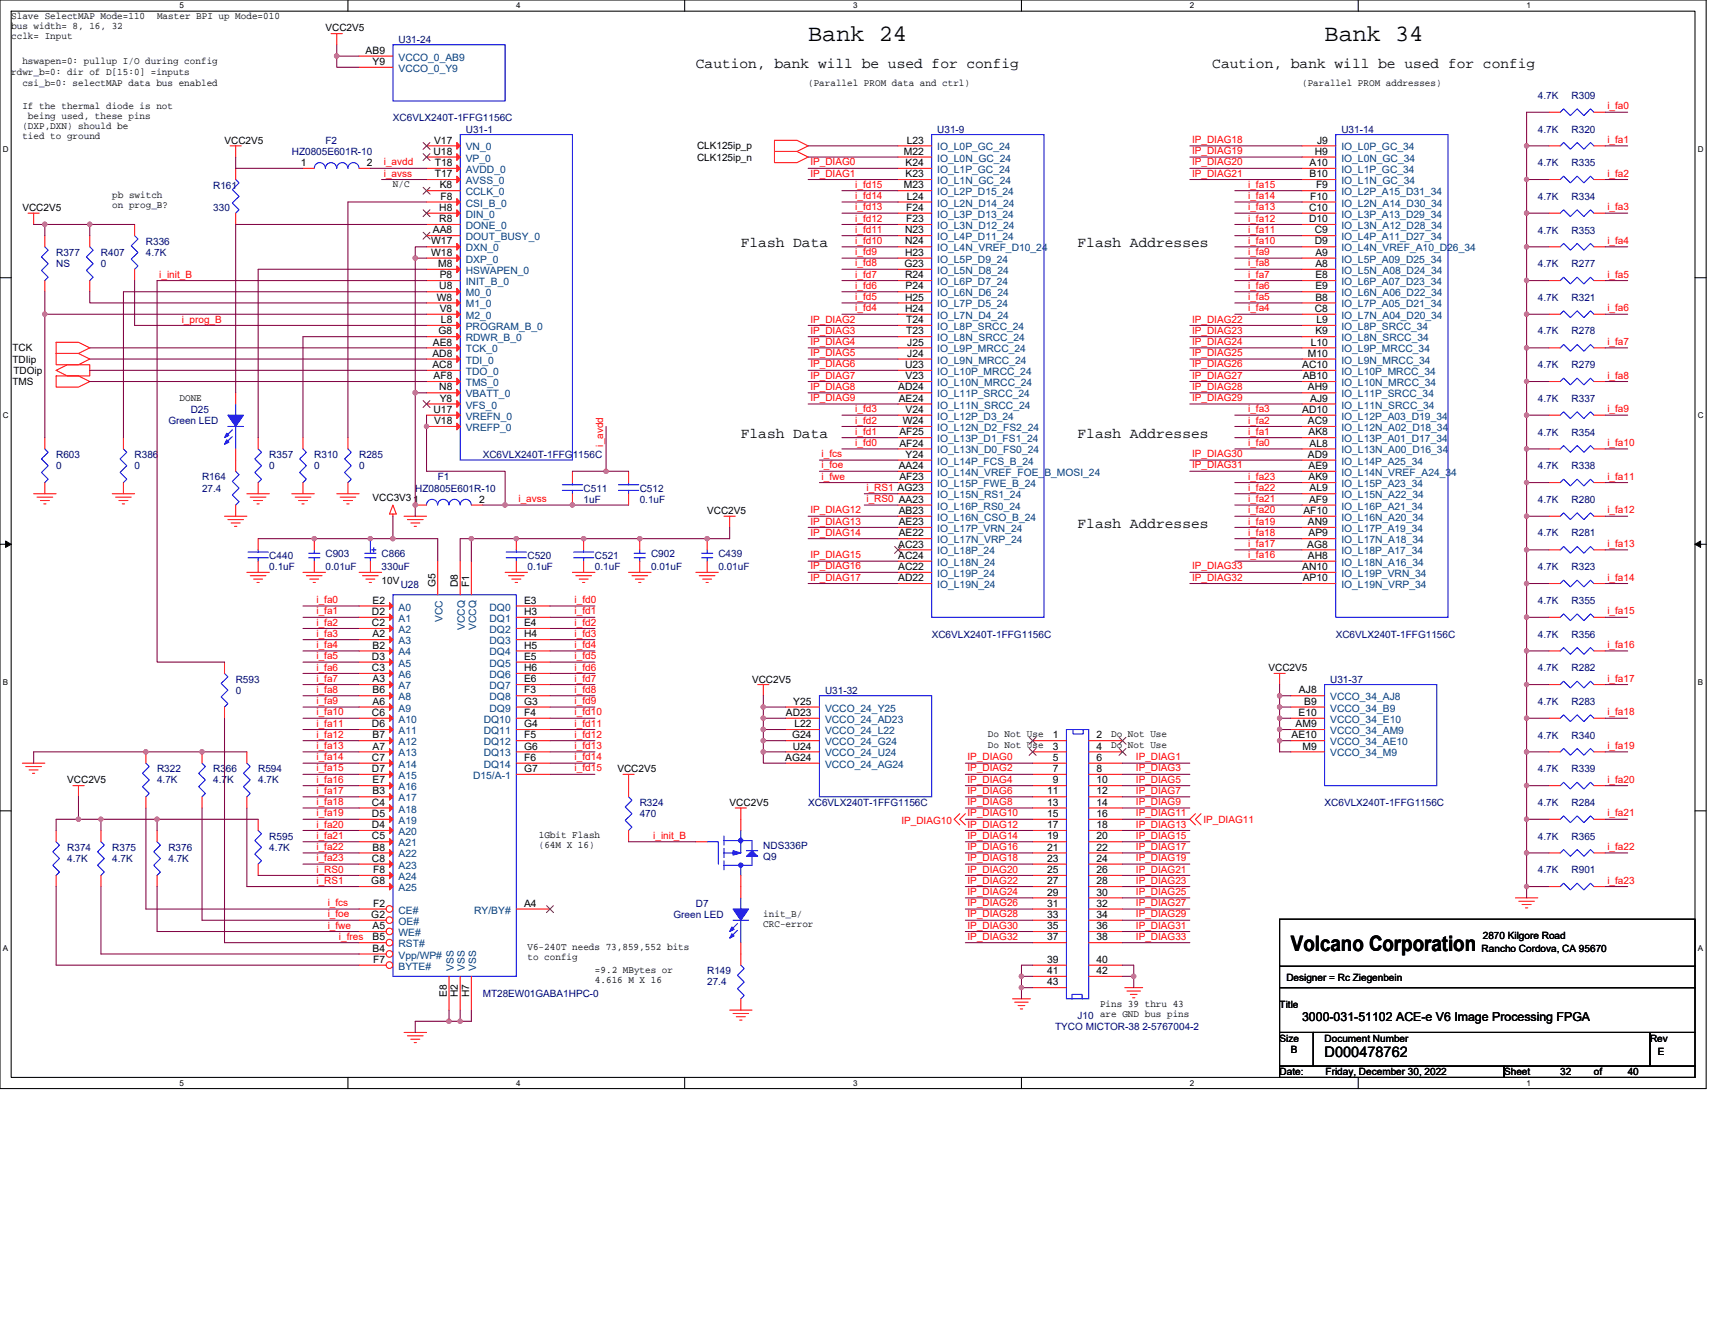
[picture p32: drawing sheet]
<svg xmlns="http://www.w3.org/2000/svg" width="279mm" height="216mm" viewBox="0 0 279 216" stroke-linecap="round" stroke-linejoin="round" font-family="sans-serif">
<defs><g id="words">
<g font-size="3.8">
<text x="131.7" y="6.7">Bank 24</text>
<text x="215.8" y="6.7">Bank 34</text>
</g>
<text font-size="3.5" x="210.3" y="155">Volcano Corporation</text>
<g font-size="2.4">
<text x="113.4" y="11">Caution, bank will be used for config</text>
<text x="197.5" y="11">Caution, bank will be used for config</text>
<text x="120.7" y="40.3">Flash Data</text>
<text x="175.6" y="40.3">Flash Addresses</text>
<text x="120.7" y="71.4">Flash Data</text>
<text x="175.6" y="71.4">Flash Addresses</text>
<text x="175.6" y="86">Flash Addresses</text>
<text x="215.8" y="172.2">D000478762</text>
</g>
<text font-size="2" x="212.1" y="166.4">3000-031-51102 ACE-e V6 Image Processing FPGA</text>
<g font-size="1.7">
<text x="59.6" y="8.8">AB9</text>
<text x="60.7" y="10.6">Y9</text>
<text x="70.7" y="23.4">V17</text>
<text x="147.7" y="23.4">L23</text>
<text x="214.6" y="23.4">J9</text>
<text x="49" y="27.1">1</text>
<text x="59.8" y="27.1">2</text>
<text x="70.6" y="25.2">U18</text>
<text x="70.8" y="27.1">T18</text>
<text x="70.8" y="28.9">T17</text>
<text x="147.3" y="25.2">M22</text>
<text x="147.5" y="27.1">K24</text>
<text x="147.5" y="28.9">K23</text>
<text x="213.4" y="27.1">A10</text>
<text x="213.4" y="28.9">B10</text>
<text x="214.2" y="25.2">H9</text>
<text x="71.6" y="34.4">H8</text>
<text x="71.6" y="30.7">K8</text>
<text x="71.8" y="32.5">F8</text>
<text x="147.3" y="30.7">M23</text>
<text x="147.6" y="34.4">F24</text>
<text x="147.7" y="32.5">L24</text>
<text x="213.3" y="34.4">C10</text>
<text x="213.5" y="32.5">F10</text>
<text x="214.4" y="30.7">F9</text>
<text x="70.3" y="39.8">W17</text>
<text x="70.3" y="41.7">W18</text>
<text x="70.5" y="38">AA8</text>
<text x="71.6" y="36.2">R8</text>
<text x="147.4" y="38">N23</text>
<text x="147.4" y="39.8">N24</text>
<text x="147.4" y="41.7">H23</text>
<text x="147.6" y="36.2">F23</text>
<text x="213.3" y="36.2">D10</text>
<text x="214.2" y="38">C9</text>
<text x="214.2" y="39.8">D9</text>
<text x="214.3" y="41.7">A9</text>
<text x="71.4" y="43.5">M8</text>
<text x="71.6" y="47.2">U8</text>
<text x="71.6" y="45.3">P8</text>
<text x="147.3" y="43.5">G23</text>
<text x="147.4" y="45.3">R24</text>
<text x="147.5" y="47.2">P24</text>
<text x="214.3" y="43.5">A8</text>
<text x="214.3" y="45.3">E8</text>
<text x="214.3" y="47.2">E9</text>
<text x="71.2" y="49">W8</text>
<text x="71.6" y="50.8">V8</text>
<text x="71.8" y="52.6">L8</text>
<text x="147.4" y="49">H25</text>
<text x="147.4" y="50.8">H24</text>
<text x="147.6" y="52.6">T24</text>
<text x="214.2" y="50.8">C8</text>
<text x="214.3" y="49">B8</text>
<text x="214.5" y="52.6">L9</text>
<text x="70.4" y="58.1">AD8</text>
<text x="70.4" y="60">AC8</text>
<text x="70.5" y="56.3">AE8</text>
<text x="71.5" y="54.5">G8</text>
<text x="147.4" y="60">U23</text>
<text x="147.6" y="54.5">T23</text>
<text x="147.8" y="56.3">J25</text>
<text x="147.8" y="58.1">J24</text>
<text x="212.2" y="60">AC10</text>
<text x="213.1" y="58.1">M10</text>
<text x="213.6" y="56.3">L10</text>
<text x="214.3" y="54.5">K9</text>
<text x="70.6" y="61.8">AF8</text>
<text x="71.6" y="63.6">N8</text>
<text x="71.6" y="65.4">Y8</text>
<text x="146.3" y="63.6">AD24</text>
<text x="146.4" y="65.4">AE24</text>
<text x="147.5" y="61.8">V23</text>
<text x="212.2" y="61.8">AB10</text>
<text x="213.1" y="63.6">AH9</text>
<text x="213.4" y="65.4">AJ9</text>
<text x="70.6" y="67.3">U17</text>
<text x="70.7" y="69.1">V18</text>
<text x="146.5" y="70.9">AF25</text>
<text x="147.1" y="69.1">W24</text>
<text x="147.5" y="67.3">V24</text>
<text x="212.2" y="67.3">AD10</text>
<text x="213.1" y="69.1">AC9</text>
<text x="213.2" y="70.9">AK8</text>
<text x="146.4" y="76.4">AA24</text>
<text x="146.5" y="72.8">AF24</text>
<text x="147.5" y="74.6">Y24</text>
<text x="213.1" y="74.6">AD9</text>
<text x="213.2" y="76.4">AE9</text>
<text x="213.4" y="72.8">AL8</text>
<text x="78.1" y="81.9">2</text>
<text x="146.4" y="83.7">AB23</text>
<text x="146.5" y="78.3">AF23</text>
<text x="212.3" y="83.7">AF10</text>
<text x="213.2" y="78.3">AK9</text>
<text x="213.3" y="81.9">AF9</text>
<text x="213.4" y="80.1">AL9</text>
<text x="146.3" y="89.2">AC23</text>
<text x="146.4" y="85.6">AE23</text>
<text x="146.4" y="87.4">AE22</text>
<text x="213" y="89.2">AG8</text>
<text x="213.1" y="85.6">AN9</text>
<text x="213.2" y="87.4">AP9</text>
<text x="70.9" y="95.7" transform="rotate(-90 70.9 95.7)">G5</text>
<text x="74.6" y="95.7" transform="rotate(-90 74.6 95.7)">D8</text>
<text x="76.4" y="95.7" transform="rotate(-90 76.4 95.7)">F1</text>
<text x="146.3" y="91.1">AC24</text>
<text x="146.3" y="92.9">AC22</text>
<text x="146.3" y="94.7">AD22</text>
<text x="212.2" y="92.9">AN10</text>
<text x="212.2" y="94.7">AP10</text>
<text x="213.1" y="91.1">AH8</text>
<text x="60.6" y="100.2">D2</text>
<text x="60.7" y="98.4">E2</text>
<text x="85.4" y="100.2">H3</text>
<text x="85.4" y="98.4">E3</text>
<text x="60.6" y="102">C2</text>
<text x="60.6" y="107.5">D3</text>
<text x="60.7" y="103.8">A2</text>
<text x="60.7" y="105.7">B2</text>
<text x="85.4" y="102">E4</text>
<text x="85.4" y="103.8">H4</text>
<text x="85.4" y="105.7">H5</text>
<text x="85.4" y="107.5">E5</text>
<text x="60.6" y="109.3">C3</text>
<text x="60.7" y="111.2">A3</text>
<text x="60.7" y="113">B6</text>
<text x="85.4" y="109.3">H6</text>
<text x="85.4" y="111.2">E6</text>
<text x="85.4" y="113">F3</text>
<text x="211.6" y="113">AJ8</text>
<text x="60.6" y="116.6">C6</text>
<text x="60.6" y="118.5">D6</text>
<text x="60.7" y="114.8">A6</text>
<text x="85.4" y="116.6">F4</text>
<text x="85.4" y="118.5">G4</text>
<text x="85.4" y="114.8">G3</text>
<text x="128" y="116.6">AD23</text>
<text x="129.2" y="114.8">Y25</text>
<text x="129.4" y="118.5">L22</text>
<text x="211.1" y="118.5">AM9</text>
<text x="211.5" y="116.6">E10</text>
<text x="212.5" y="114.8">B9</text>
<text x="60.6" y="124">C7</text>
<text x="60.6" y="125.8">D7</text>
<text x="60.7" y="120.3">B7</text>
<text x="60.7" y="122.1">A7</text>
<text x="85.4" y="120.3">F5</text>
<text x="85.4" y="122.1">G6</text>
<text x="85.4" y="124">F6</text>
<text x="85.4" y="125.8">G7</text>
<text x="127.9" y="124">AG24</text>
<text x="129.1" y="120.3">G24</text>
<text x="129.2" y="122.1">U24</text>
<text x="171.5" y="120.3">1</text>
<text x="171.5" y="122.1">3</text>
<text x="171.5" y="124">5</text>
<text x="171.5" y="125.8">7</text>
<text x="178.6" y="120.3">2</text>
<text x="178.6" y="122.1">4</text>
<text x="178.6" y="124">6</text>
<text x="178.6" y="125.8">8</text>
<text x="210.4" y="120.3">AE10</text>
<text x="212.2" y="122.1">M9</text>
<text x="60.6" y="131.3">C4</text>
<text x="60.7" y="127.6">E7</text>
<text x="60.7" y="129.5">B3</text>
<text x="170.6" y="129.5">11</text>
<text x="170.6" y="131.3">13</text>
<text x="171.5" y="127.6">9</text>
<text x="178.6" y="127.6">10</text>
<text x="178.6" y="129.5">12</text>
<text x="178.6" y="131.3">14</text>
<text x="60.6" y="133.1">D5</text>
<text x="60.6" y="134.9">D4</text>
<text x="60.6" y="136.8">C5</text>
<text x="170.6" y="133.1">15</text>
<text x="170.6" y="134.9">17</text>
<text x="170.6" y="136.8">19</text>
<text x="178.6" y="133.1">16</text>
<text x="178.6" y="134.9">18</text>
<text x="178.6" y="136.8">20</text>
<text x="60.6" y="140.4">C8</text>
<text x="60.7" y="138.6">B8</text>
<text x="60.8" y="142.3">F8</text>
<text x="170.6" y="138.6">21</text>
<text x="170.6" y="140.4">23</text>
<text x="170.6" y="142.3">25</text>
<text x="178.6" y="138.6">22</text>
<text x="178.6" y="140.4">24</text>
<text x="178.6" y="142.3">26</text>
<text x="60.5" y="144.1">G8</text>
<text x="60.5" y="149.6">G2</text>
<text x="60.8" y="147.7">F2</text>
<text x="85.4" y="147.7">A4</text>
<text x="170.6" y="144.1">27</text>
<text x="170.6" y="145.9">29</text>
<text x="170.6" y="147.7">31</text>
<text x="170.6" y="149.6">33</text>
<text x="178.6" y="144.1">28</text>
<text x="178.6" y="145.9">30</text>
<text x="178.6" y="147.7">32</text>
<text x="178.6" y="149.6">34</text>
<text x="60.7" y="151.4">A5</text>
<text x="60.7" y="153.2">B5</text>
<text x="60.7" y="155.1">B4</text>
<text x="170.6" y="151.4">35</text>
<text x="170.6" y="153.2">37</text>
<text x="178.6" y="151.4">36</text>
<text x="178.6" y="153.2">38</text>
<text x="60.8" y="156.9">F7</text>
<text x="170.6" y="156.9">39</text>
<text x="170.6" y="158.7">41</text>
<text x="170.6" y="160.5">43</text>
<text x="178.6" y="156.9">40</text>
<text x="178.6" y="158.7">42</text>
<text x="72.8" y="162.4" transform="rotate(-90 72.8 162.4)">E8</text>
<text x="74.6" y="162.5" transform="rotate(-90 74.6 162.5)">H2</text>
<text x="76.4" y="162.5" transform="rotate(-90 76.4 162.5)">H7</text>
</g>
<g font-size="1.7" fill="#004080">
<text x="64.9" y="9.9">VCCO_0_AB9</text>
<text x="64.9" y="11.7">VCCO_0_Y9</text>
<text x="75.9" y="24.5">VN_0</text>
<text x="75.9" y="26.3">VP_0</text>
<text x="75.9" y="28.2">AVDD_0</text>
<text x="75.9" y="30">AVSS_0</text>
<text x="152.7" y="24.5">IO_L0P_GC_24</text>
<text x="152.7" y="26.3">IO_L0N_GC_24</text>
<text x="152.7" y="28.2">IO_L1P_GC_24</text>
<text x="152.7" y="30">IO_L1N_GC_24</text>
<text x="218.5" y="24.5">IO_L0P_GC_34</text>
<text x="218.5" y="26.3">IO_L0N_GC_34</text>
<text x="218.5" y="28.2">IO_L1P_GC_34</text>
<text x="218.5" y="30">IO_L1N_GC_34</text>
<text x="75.9" y="31.8">CCLK_0</text>
<text x="75.9" y="33.7">CSI_B_0</text>
<text x="75.9" y="35.5">DIN_0</text>
<text x="152.7" y="31.8">IO_L2P_D15_24</text>
<text x="152.7" y="33.7">IO_L2N_D14_24</text>
<text x="152.7" y="35.5">IO_L3P_D13_24</text>
<text x="218.5" y="31.8">IO_L2P_A15_D31_34</text>
<text x="218.5" y="33.7">IO_L2N_A14_D30_34</text>
<text x="218.5" y="35.5">IO_L3P_A13_D29_34</text>
<text x="75.9" y="37.3">DONE_0</text>
<text x="75.9" y="39.1">DOUT_BUSY_0</text>
<text x="75.9" y="41">DXN_0</text>
<text x="152.7" y="37.3">IO_L3N_D12_24</text>
<text x="152.7" y="39.1">IO_L4P_D11_24</text>
<text x="152.7" y="41">IO_L4N_VREF_D10_24</text>
<text x="218.5" y="37.3">IO_L3N_A12_D28_34</text>
<text x="218.5" y="39.1">IO_L4P_A11_D27_34</text>
<text x="218.5" y="41">IO_L4N_VREF_A10_D26_34</text>
<text x="75.9" y="42.8">DXP_0</text>
<text x="75.9" y="44.6">HSWAPEN_0</text>
<text x="75.9" y="46.5">INIT_B_0</text>
<text x="152.7" y="42.8">IO_L5P_D9_24</text>
<text x="152.7" y="44.6">IO_L5N_D8_24</text>
<text x="152.7" y="46.5">IO_L6P_D7_24</text>
<text x="218.5" y="42.8">IO_L5P_A09_D25_34</text>
<text x="218.5" y="44.6">IO_L5N_A08_D24_34</text>
<text x="218.5" y="46.5">IO_L6P_A07_D23_34</text>
<text x="75.9" y="48.3">M0_0</text>
<text x="75.9" y="50.1">M1_0</text>
<text x="75.9" y="51.9">M2_0</text>
<text x="75.9" y="53.8">PROGRAM_B_0</text>
<text x="152.7" y="48.3">IO_L6N_D6_24</text>
<text x="152.7" y="50.1">IO_L7P_D5_24</text>
<text x="152.7" y="51.9">IO_L7N_D4_24</text>
<text x="152.7" y="53.8">IO_L8P_SRCC_24</text>
<text x="218.5" y="48.3">IO_L6N_A06_D22_34</text>
<text x="218.5" y="50.1">IO_L7P_A05_D21_34</text>
<text x="218.5" y="51.9">IO_L7N_A04_D20_34</text>
<text x="218.5" y="53.8">IO_L8P_SRCC_34</text>
<text x="75.9" y="55.6">RDWR_B_0</text>
<text x="75.9" y="57.4">TCK_0</text>
<text x="75.9" y="59.2">TDI_0</text>
<text x="152.7" y="55.6">IO_L8N_SRCC_24</text>
<text x="152.7" y="57.4">IO_L9P_MRCC_24</text>
<text x="152.7" y="59.2">IO_L9N_MRCC_24</text>
<text x="218.5" y="55.6">IO_L8N_SRCC_34</text>
<text x="218.5" y="57.4">IO_L9P_MRCC_34</text>
<text x="218.5" y="59.2">IO_L9N_MRCC_34</text>
<text x="75.9" y="61.1">TDO_0</text>
<text x="75.9" y="62.9">TMS_0</text>
<text x="75.9" y="64.7">VBATT_0</text>
<text x="152.7" y="61.1">IO_L10P_MRCC_24</text>
<text x="152.7" y="62.9">IO_L10N_MRCC_24</text>
<text x="152.7" y="64.7">IO_L11P_SRCC_24</text>
<text x="218.5" y="61.1">IO_L10P_MRCC_34</text>
<text x="218.5" y="62.9">IO_L10N_MRCC_34</text>
<text x="218.5" y="64.7">IO_L11P_SRCC_34</text>
<text x="75.9" y="66.6">VFS_0</text>
<text x="75.9" y="68.4">VREFN_0</text>
<text x="75.9" y="70.2">VREFP_0</text>
<text x="152.7" y="66.6">IO_L11N_SRCC_24</text>
<text x="152.7" y="68.4">IO_L12P_D3_24</text>
<text x="152.7" y="70.2">IO_L12N_D2_FS2_24</text>
<text x="218.5" y="66.6">IO_L11N_SRCC_34</text>
<text x="218.5" y="68.4">IO_L12P_A03_D19_34</text>
<text x="218.5" y="70.2">IO_L12N_A02_D18_34</text>
<text x="152.7" y="72.1">IO_L13P_D1_FS1_24</text>
<text x="152.7" y="73.9">IO_L13N_D0_FS0_24</text>
<text x="152.7" y="75.7">IO_L14P_FCS_B_24</text>
<text x="152.7" y="77.5">IO_L14N_VREF_FOE_B_MOSI_24</text>
<text x="218.5" y="72.1">IO_L13P_A01_D17_34</text>
<text x="218.5" y="73.9">IO_L13N_A00_D16_34</text>
<text x="218.5" y="75.7">IO_L14P_A25_34</text>
<text x="218.5" y="77.5">IO_L14N_VREF_A24_34</text>
<text x="152.7" y="79.4">IO_L15P_FWE_B_24</text>
<text x="152.7" y="81.2">IO_L15N_RS1_24</text>
<text x="152.7" y="83">IO_L16P_RS0_24</text>
<text x="218.5" y="79.4">IO_L15P_A23_34</text>
<text x="218.5" y="81.2">IO_L15N_A22_34</text>
<text x="218.5" y="83">IO_L16P_A21_34</text>
<text x="152.7" y="84.9">IO_L16N_CSO_B_24</text>
<text x="152.7" y="86.7">IO_L17P_VRN_24</text>
<text x="152.7" y="88.5">IO_L17N_VRP_24</text>
<text x="218.5" y="84.9">IO_L16N_A20_34</text>
<text x="218.5" y="86.7">IO_L17P_A19_34</text>
<text x="218.5" y="88.5">IO_L17N_A18_34</text>
<text x="152.7" y="90.3">IO_L18P_24</text>
<text x="152.7" y="92.2">IO_L18N_24</text>
<text x="152.7" y="94">IO_L19P_24</text>
<text x="152.7" y="95.8">IO_L19N_24</text>
<text x="218.5" y="90.3">IO_L18P_A17_34</text>
<text x="218.5" y="92.2">IO_L18N_A16_34</text>
<text x="218.5" y="94">IO_L19P_VRN_34</text>
<text x="218.5" y="95.8">IO_L19N_VRP_34</text>
<text x="64.9" y="101.3">A1</text>
<text x="64.9" y="99.5">A0</text>
<text x="72.1" y="101.4" transform="rotate(-90 72.1 101.4)">VCC</text>
<text x="79.8" y="101.3">DQ1</text>
<text x="79.8" y="99.5">DQ0</text>
<text x="64.9" y="103.1">A2</text>
<text x="64.9" y="105">A3</text>
<text x="64.9" y="106.8">A4</text>
<text x="75.7" y="102.7" transform="rotate(-90 75.7 102.7)">VCCQ</text>
<text x="77.6" y="102.7" transform="rotate(-90 77.6 102.7)">VCCQ</text>
<text x="79.8" y="103.1">DQ2</text>
<text x="79.8" y="105">DQ3</text>
<text x="79.8" y="106.8">DQ4</text>
<text x="64.9" y="108.6">A5</text>
<text x="64.9" y="110.5">A6</text>
<text x="64.9" y="112.3">A7</text>
<text x="79.8" y="110.5">DQ6</text>
<text x="79.8" y="112.3">DQ7</text>
<text x="79.8" y="108.6">DQ5</text>
<text x="64.9" y="114.1">A8</text>
<text x="64.9" y="116">A9</text>
<text x="64.9" y="117.8">A10</text>
<text x="64.9" y="119.6">A11</text>
<text x="78.8" y="117.8">DQ10</text>
<text x="78.8" y="119.6">DQ11</text>
<text x="79.8" y="114.1">DQ8</text>
<text x="79.8" y="116">DQ9</text>
<text x="134.4" y="116">VCCO_24_Y25</text>
<text x="134.4" y="117.8">VCCO_24_AD23</text>
<text x="134.4" y="119.6">VCCO_24_L22</text>
<text x="216.7" y="114.1">VCCO_34_AJ8</text>
<text x="216.7" y="116">VCCO_34_B9</text>
<text x="216.7" y="117.8">VCCO_34_E10</text>
<text x="216.7" y="119.6">VCCO_34_AM9</text>
<text x="64.9" y="121.4">A12</text>
<text x="64.9" y="123.3">A13</text>
<text x="64.9" y="125.1">A14</text>
<text x="78.8" y="121.4">DQ12</text>
<text x="78.8" y="123.3">DQ13</text>
<text x="78.8" y="125.1">DQ14</text>
<text x="134.4" y="121.4">VCCO_24_G24</text>
<text x="134.4" y="123.3">VCCO_24_U24</text>
<text x="134.4" y="125.1">VCCO_24_AG24</text>
<text x="216.7" y="121.4">VCCO_34_AE10</text>
<text x="216.7" y="123.3">VCCO_34_M9</text>
<text x="64.9" y="126.9">A15</text>
<text x="64.9" y="128.8">A16</text>
<text x="64.9" y="130.6">A17</text>
<text x="77.1" y="126.9">D15/A-1</text>
<text x="64.9" y="132.4">A18</text>
<text x="64.9" y="134.2">A19</text>
<text x="64.9" y="136.1">A20</text>
<text x="64.9" y="137.9">A21</text>
<text x="64.9" y="139.7">A22</text>
<text x="64.9" y="141.5">A23</text>
<text x="64.9" y="143.4">A24</text>
<text x="64.9" y="145.2">A25</text>
<text x="64.9" y="148.9">CE#</text>
<text x="77.2" y="148.9">RY/BY#</text>
<text x="64.9" y="150.7">OE#</text>
<text x="64.9" y="152.5">WE#</text>
<text x="64.9" y="154.3">RST#</text>
<text x="64.9" y="156.2">Vpp/WP#</text>
<text x="64.9" y="158">BYTE#</text>
<text x="73.9" y="158.2" transform="rotate(-90 73.9 158.2)">VSS</text>
<text x="75.7" y="158.2" transform="rotate(-90 75.7 158.2)">VSS</text>
<text x="77.6" y="158.2" transform="rotate(-90 77.6 158.2)">VSS</text>
</g>
<g font-size="1.6">
<text x="1.8" y="3.1">Slave SelectMAP Mode=110</text>
<text x="1.8" y="4.7">bus width= 8, 16, 32</text>
<text x="25.6" y="3.1">Master BPI up Mode=010</text>
<text x="53" y="5.1">VCC2V5</text>
<text x="1.8" y="6.4">cclk= Input</text>
<text x="3.6" y="10.4">hswapen=0: pullup I/O during config</text>
<text x="1.8" y="12.2">rdwr_b=0: dir of D[15:0] =inputs</text>
<text x="3.6" y="14.1">csi_b=0: selectMAP data bus enabled</text>
<text x="3.6" y="17.7">If the thermal diode is not</text>
<text x="131.7" y="14.1">(Parallel PROM data and ctrl)</text>
<text x="212.1" y="14.1">(Parallel PROM addresses)</text>
<text x="3.6" y="21">(DXP,DXN) should be</text>
<text x="3.6" y="22.6">tied to ground</text>
<text x="4.6" y="19.3">being used, these pins</text>
<text x="36.6" y="23.4">VCC2V5</text>
<text x="113.6" y="24.3">CLK125ip_p</text>
<text x="113.6" y="26.2">CLK125ip_n</text>
<text x="3.6" y="34.4">VCC2V5</text>
<text x="18.3" y="32.3">pb switch</text>
<text x="18.3" y="34">on prog_B?</text>
<text x="64" y="30.5">N/C</text>
<text x="2" y="57.3">TCK</text>
<text x="2" y="59.1">TDIip</text>
<text x="2" y="62.7">TMS</text>
<text x="2.2" y="60.9">TDOip</text>
<text x="29.3" y="65.3">DONE</text>
<text x="60.7" y="81.6">VCC3V31</text>
<text x="115.2" y="83.8">VCC2V5</text>
<text x="62.2" y="95.1">10V</text>
<text x="122.5" y="111.2">VCC2V5</text>
<text x="206.7" y="109.4">VCC2V5</text>
<text x="100.6" y="125.8">VCC2V5</text>
<text x="160.9" y="120.1">Do Not Use</text>
<text x="160.9" y="122">Do Not Use</text>
<text x="181" y="120.1">Do Not Use</text>
<text x="181" y="122">Do Not Use</text>
<text x="11" y="127.7">VCC2V5</text>
<text x="118.9" y="131.3">VCC2V5</text>
<text x="87.8" y="136.6">1Gbit Flash</text>
<text x="87.8" y="138.2">(64M X 16)</text>
<text x="124.4" y="149.4">init_B/</text>
<text x="85.9" y="154.9">V6-240T needs 73,859,552 bits</text>
<text x="124.4" y="151">CRC-error</text>
<text x="241.4" y="155.1">Rancho Cordova, CA 95670</text>
<text x="241.6" y="153.1">2870 Kilgore Road</text>
<text x="85.9" y="156.5">to config</text>
<text x="96.9" y="158.5">=9.2 MBytes or</text>
<text x="96.9" y="160.2">4.616 M X 16</text>
<text x="209.6" y="159.9">Designer = Rc Ziegenbein</text>
<text x="179.2" y="164">Pins 39 thru 43</text>
<text x="179.2" y="165.7">are GND bus pins</text>
<text x="208.5" y="164.2">Title</text>
<text x="208.5" y="169.7">Size</text>
<text x="210.3" y="171.6">B</text>
<text x="215.8" y="169.7">Document Number</text>
<text x="268.8" y="169.7">Rev</text>
<text x="270.1" y="171.9">E</text>
<text x="208.5" y="175.2">Date:</text>
<text x="216" y="175.2">Friday, December 30, 2022</text>
<text x="245" y="175.2">Sheet</text>
<text x="254.2" y="175.2">32</text>
<text x="259.7" y="175.2">of</text>
<text x="265.2" y="175.2">40</text>
</g>
<g font-size="1.6" fill="#000080">
<text x="64.9" y="7">U31-24</text>
<text x="250.5" y="16.1">4.7K</text>
<text x="256" y="16.1">R309</text>
<text x="53" y="23.4">F2</text>
<text x="64" y="19.8">XC6VLX240T-1FFG1156C</text>
<text x="75.9" y="21.6">U31-1</text>
<text x="152.7" y="21.6">U31-9</text>
<text x="218.5" y="21.6">U31-14</text>
<text x="250.5" y="21.6">4.7K</text>
<text x="256" y="21.6">R320</text>
<text x="47.5" y="25.3">HZ0805E601R-10</text>
<text x="250.5" y="27.1">4.7K</text>
<text x="256" y="27.1">R335</text>
<text x="34.7" y="30.7">R161</text>
<text x="34.7" y="34.4">330</text>
<text x="250.5" y="32.6">4.7K</text>
<text x="256" y="32.6">R334</text>
<text x="9.1" y="41.7">R377</text>
<text x="16.4" y="41.7">R407</text>
<text x="23.8" y="39.9">R336</text>
<text x="23.8" y="41.7">4.7K</text>
<text x="250.5" y="38.1">4.7K</text>
<text x="256" y="38.1">R353</text>
<text x="9.1" y="43.5">NS</text>
<text x="16.4" y="43.5">0</text>
<text x="250.5" y="43.5">4.7K</text>
<text x="256" y="43.5">R277</text>
<text x="250.5" y="49">4.7K</text>
<text x="256" y="49">R321</text>
<text x="250.5" y="60">4.7K</text>
<text x="250.5" y="54.5">4.7K</text>
<text x="256" y="60">R279</text>
<text x="256" y="54.5">R278</text>
<text x="250.5" y="65.5">4.7K</text>
<text x="256" y="65.5">R337</text>
<text x="27.4" y="69.1">Green LED</text>
<text x="31.1" y="67.3">D25</text>
<text x="250.5" y="71">4.7K</text>
<text x="256" y="71">R354</text>
<text x="9.1" y="74.6">R603</text>
<text x="9.1" y="76.5">0</text>
<text x="21.9" y="74.6">R386</text>
<text x="21.9" y="76.5">0</text>
<text x="43.9" y="74.6">R357</text>
<text x="43.9" y="76.5">0</text>
<text x="51.2" y="74.6">R310</text>
<text x="51.2" y="76.5">0</text>
<text x="58.5" y="74.6">R285</text>
<text x="58.5" y="76.5">0</text>
<text x="78.6" y="74.6">XC6VLX240T-1FFG1156C</text>
<text x="250.5" y="76.5">4.7K</text>
<text x="256" y="76.5">R338</text>
<text x="32.9" y="78.3">R164</text>
<text x="32.9" y="80.1">27.4</text>
<text x="67.6" y="80.1">HZ0805E601R-10</text>
<text x="71.3" y="78.3">F1</text>
<text x="95.1" y="80.1">C511</text>
<text x="95.1" y="81.9">1uF</text>
<text x="104.2" y="80.1">C512</text>
<text x="104.2" y="81.9">0.1uF</text>
<text x="250.5" y="81.9">4.7K</text>
<text x="256" y="81.9">R280</text>
<text x="250.5" y="87.4">4.7K</text>
<text x="256" y="87.4">R281</text>
<text x="43.9" y="91.1">C440</text>
<text x="43.9" y="92.9">0.1uF</text>
<text x="53" y="90.7">C903</text>
<text x="53" y="92.9">0.01uF</text>
<text x="62.2" y="90.7">C866</text>
<text x="62.2" y="92.9">330uF</text>
<text x="65.3" y="95.8">U28</text>
<text x="85.9" y="91.1">C520</text>
<text x="85.9" y="92.9">0.1uF</text>
<text x="96.9" y="91.1">C521</text>
<text x="96.9" y="92.9">0.1uF</text>
<text x="106.1" y="90.7">C902</text>
<text x="106.1" y="92.9">0.01uF</text>
<text x="117" y="90.7">C439</text>
<text x="117" y="92.9">0.01uF</text>
<text x="250.5" y="92.9">4.7K</text>
<text x="256" y="92.9">R323</text>
<text x="250.5" y="98.4">4.7K</text>
<text x="256" y="98.4">R355</text>
<text x="151.8" y="103.9">XC6VLX240T-1FFG1156C</text>
<text x="217.6" y="103.9">XC6VLX240T-1FFG1156C</text>
<text x="250.5" y="103.9">4.7K</text>
<text x="256" y="103.9">R356</text>
<text x="38.4" y="111.2">R593</text>
<text x="38.4" y="113">0</text>
<text x="134.4" y="113">U31-32</text>
<text x="216.7" y="111.2">U31-37</text>
<text x="250.5" y="109.4">4.7K</text>
<text x="256" y="109.4">R282</text>
<text x="250.5" y="114.9">4.7K</text>
<text x="256" y="114.9">R283</text>
<text x="25.6" y="125.8">R322</text>
<text x="34.7" y="125.8">R366</text>
<text x="42.1" y="125.8">R594</text>
<text x="250.5" y="120.4">4.7K</text>
<text x="250.5" y="125.8">4.7K</text>
<text x="256" y="120.4">R340</text>
<text x="256" y="125.8">R339</text>
<text x="25.6" y="127.7">4.7K</text>
<text x="34.7" y="127.7">4.7K</text>
<text x="42.1" y="127.7">4.7K</text>
<text x="104.2" y="131.3">R324</text>
<text x="131.7" y="131.3">XC6VLX240T-1FFG1156C</text>
<text x="215.8" y="131.3">XC6VLX240T-1FFG1156C</text>
<text x="250.5" y="131.3">4.7K</text>
<text x="256" y="131.3">R284</text>
<text x="43.9" y="136.8">R595</text>
<text x="104.2" y="133.1">470</text>
<text x="250.5" y="136.8">4.7K</text>
<text x="256" y="136.8">R365</text>
<text x="11" y="138.6">R374</text>
<text x="11" y="140.5">4.7K</text>
<text x="18.3" y="138.6">R375</text>
<text x="18.3" y="140.5">4.7K</text>
<text x="27.4" y="138.6">R376</text>
<text x="27.4" y="140.5">4.7K</text>
<text x="43.9" y="138.6">4.7K</text>
<text x="124.4" y="140.1">Q9</text>
<text x="124.4" y="138.3">NDS336P</text>
<text x="250.5" y="142.3">4.7K</text>
<text x="256" y="142.3">R901</text>
<text x="109.7" y="149.6">Green LED</text>
<text x="113.4" y="147.8">D7</text>
<text x="115.2" y="158.7">R149</text>
<text x="115.2" y="160.6">27.4</text>
<text x="78.6" y="162.4">MT28EW01GABA1HPC-0</text>
<text x="171.9" y="167.9">TYCO MICTOR-38 2-5767004-2</text>
<text x="175.6" y="166.1">J10</text>
</g>
<g font-size="1.6" fill="#f00">
<text x="261.9" y="17.8">i_fa0</text>
<text x="194.2" y="23.3">IP_DIAG18</text>
<text x="261.9" y="23.3">i_fa1</text>
<text x="62.5" y="27">i_avdd</text>
<text x="62.5" y="28.8">i_avss</text>
<text x="132" y="27">IP_DIAG0</text>
<text x="132" y="28.8">IP_DIAG1</text>
<text x="194.2" y="25.1">IP_DIAG19</text>
<text x="194.2" y="27">IP_DIAG20</text>
<text x="194.2" y="28.8">IP_DIAG21</text>
<text x="261.9" y="28.8">i_fa2</text>
<text x="139.3" y="30.6">i_fd15</text>
<text x="139.3" y="32.4">i_fd14</text>
<text x="139.3" y="34.3">i_fd13</text>
<text x="203.3" y="32.4">i_fa14</text>
<text x="203.3" y="34.3">i_fa13</text>
<text x="203.3" y="30.6">i_fa15</text>
<text x="261.9" y="34.3">i_fa3</text>
<text x="139.3" y="36.1">i_fd12</text>
<text x="139.3" y="37.9">i_fd11</text>
<text x="139.3" y="39.8">i_fd10</text>
<text x="139.3" y="41.6">i_fd9</text>
<text x="203.3" y="36.1">i_fa12</text>
<text x="203.3" y="37.9">i_fa11</text>
<text x="203.3" y="39.8">i_fa10</text>
<text x="203.3" y="41.6">i_fa9</text>
<text x="261.9" y="39.8">i_fa4</text>
<text x="26" y="45.3">i_init_B</text>
<text x="139.3" y="43.4">i_fd8</text>
<text x="139.3" y="45.3">i_fd7</text>
<text x="139.3" y="47.1">i_fd6</text>
<text x="203.3" y="43.4">i_fa8</text>
<text x="203.3" y="45.3">i_fa7</text>
<text x="203.3" y="47.1">i_fa6</text>
<text x="261.9" y="45.3">i_fa5</text>
<text x="29.6" y="52.6">i_prog_B</text>
<text x="132" y="52.6">IP_DIAG2</text>
<text x="139.3" y="48.9">i_fd5</text>
<text x="139.3" y="50.7">i_fd4</text>
<text x="194.2" y="52.6">IP_DIAG22</text>
<text x="203.3" y="48.9">i_fa5</text>
<text x="203.3" y="50.7">i_fa4</text>
<text x="261.9" y="50.7">i_fa6</text>
<text x="132" y="54.4">IP_DIAG3</text>
<text x="132" y="56.2">IP_DIAG4</text>
<text x="132" y="58">IP_DIAG5</text>
<text x="132" y="59.9">IP_DIAG6</text>
<text x="194.2" y="54.4">IP_DIAG23</text>
<text x="194.2" y="56.2">IP_DIAG24</text>
<text x="194.2" y="58">IP_DIAG25</text>
<text x="194.2" y="59.9">IP_DIAG26</text>
<text x="261.9" y="56.2">i_fa7</text>
<text x="132" y="61.7">IP_DIAG7</text>
<text x="132" y="63.5">IP_DIAG8</text>
<text x="132" y="65.4">IP_DIAG9</text>
<text x="194.2" y="61.7">IP_DIAG27</text>
<text x="194.2" y="63.5">IP_DIAG28</text>
<text x="194.2" y="65.4">IP_DIAG29</text>
<text x="261.9" y="61.7">i_fa8</text>
<text x="139.3" y="69">i_fd2</text>
<text x="139.3" y="67.2">i_fd3</text>
<text x="139.3" y="70.8">i_fd1</text>
<text x="203.3" y="67.2">i_fa3</text>
<text x="203.3" y="69">i_fa2</text>
<text x="203.3" y="70.8">i_fa1</text>
<text x="261.9" y="67.2">i_fa9</text>
<text x="98.3" y="72.8" transform="rotate(-90 98.3 72.8)">i_avdd</text>
<text x="133.9" y="76.3">i_foe</text>
<text x="133.9" y="74.5">i_fcs</text>
<text x="139.3" y="72.7">i_fd0</text>
<text x="194.2" y="74.5">IP_DIAG30</text>
<text x="194.2" y="76.3">IP_DIAG31</text>
<text x="203.3" y="72.7">i_fa0</text>
<text x="261.9" y="72.7">i_fa10</text>
<text x="84.5" y="81.8">i_avss</text>
<text x="132" y="83.7">IP_DIAG12</text>
<text x="133.9" y="78.2">i_fwe</text>
<text x="141.2" y="81.8">i_RS0 AA23</text>
<text x="141.2" y="80">i_RS1 AG23</text>
<text x="203.3" y="80">i_fa22</text>
<text x="203.3" y="81.8">i_fa21</text>
<text x="203.3" y="83.7">i_fa20</text>
<text x="203.3" y="78.2">i_fa23</text>
<text x="261.9" y="78.2">i_fa11</text>
<text x="261.9" y="83.7">i_fa12</text>
<text x="132" y="85.5">IP_DIAG13</text>
<text x="132" y="87.3">IP_DIAG14</text>
<text x="203.3" y="85.5">i_fa19</text>
<text x="203.3" y="87.3">i_fa18</text>
<text x="203.3" y="89.1">i_fa17</text>
<text x="261.9" y="89.1">i_fa13</text>
<text x="132" y="91">IP_DIAG15</text>
<text x="132" y="92.8">IP_DIAG16</text>
<text x="132" y="94.6">IP_DIAG17</text>
<text x="194.2" y="92.8">IP_DIAG33</text>
<text x="194.2" y="94.6">IP_DIAG32</text>
<text x="203.3" y="91">i_fa16</text>
<text x="261.9" y="94.6">i_fa14</text>
<text x="51.6" y="98.3">i_fa0</text>
<text x="51.6" y="100.1">i_fa1</text>
<text x="51.6" y="101.9">i_fa2</text>
<text x="93.6" y="98.3">i_fd0</text>
<text x="93.6" y="100.1">i_fd1</text>
<text x="93.6" y="101.9">i_fd2</text>
<text x="261.9" y="100.1">i_fa15</text>
<text x="51.6" y="103.8">i_fa3</text>
<text x="51.6" y="105.6">i_fa4</text>
<text x="51.6" y="107.4">i_fa5</text>
<text x="93.6" y="103.8">i_fd3</text>
<text x="93.6" y="105.6">i_fd4</text>
<text x="93.6" y="107.4">i_fd5</text>
<text x="261.9" y="105.6">i_fa16</text>
<text x="51.6" y="109.3">i_fa6</text>
<text x="51.6" y="111.1">i_fa7</text>
<text x="51.6" y="112.9">i_fa8</text>
<text x="93.6" y="109.3">i_fd6</text>
<text x="93.6" y="111.1">i_fd7</text>
<text x="93.6" y="112.9">i_fd8</text>
<text x="261.9" y="111.1">i_fa17</text>
<text x="51.6" y="114.7">i_fa9</text>
<text x="51.6" y="116.6">i_fa10</text>
<text x="51.6" y="118.4">i_fa11</text>
<text x="93.6" y="114.7">i_fd9</text>
<text x="93.6" y="116.6">i_fd10</text>
<text x="93.6" y="118.4">i_fd11</text>
<text x="261.9" y="116.6">i_fa18</text>
<text x="51.6" y="120.2">i_fa12</text>
<text x="51.6" y="122">i_fa13</text>
<text x="51.6" y="123.9">i_fa14</text>
<text x="51.6" y="125.7">i_fa15</text>
<text x="93.6" y="120.2">i_fd12</text>
<text x="93.6" y="122">i_fd13</text>
<text x="93.6" y="123.9">i_fd14</text>
<text x="93.6" y="125.7">i_fd15</text>
<text x="157.6" y="125.7">IP_DIAG2</text>
<text x="157.6" y="123.9">IP_DIAG0</text>
<text x="185.1" y="125.7">IP_DIAG3</text>
<text x="185.1" y="123.9">IP_DIAG1</text>
<text x="261.9" y="122">i_fa19</text>
<text x="51.6" y="127.6">i_fa16</text>
<text x="51.6" y="129.4">i_fa17</text>
<text x="51.6" y="131.2">i_fa18</text>
<text x="157.6" y="131.2">IP_DIAG8</text>
<text x="157.6" y="129.4">IP_DIAG6</text>
<text x="157.6" y="127.6">IP_DIAG4</text>
<text x="185.1" y="129.4">IP_DIAG7</text>
<text x="185.1" y="131.2">IP_DIAG9</text>
<text x="185.1" y="127.6">IP_DIAG5</text>
<text x="261.9" y="127.6">i_fa20</text>
<text x="51.6" y="133">i_fa19</text>
<text x="51.6" y="134.9">i_fa20</text>
<text x="51.6" y="136.7">i_fa21</text>
<text x="106.4" y="136.7">i_init_B</text>
<text x="146.9" y="134.2">IP_DIAG10</text>
<text x="157.6" y="136.7">IP_DIAG14</text>
<text x="157.6" y="133">IP_DIAG10</text>
<text x="157.6" y="134.9">IP_DIAG12</text>
<text x="185.1" y="136.7">IP_DIAG15</text>
<text x="185.1" y="133">IP_DIAG11</text>
<text x="185.1" y="134.9">IP_DIAG13</text>
<text x="196" y="134.1">IP_DIAG11</text>
<text x="261.9" y="133">i_fa21</text>
<text x="51.6" y="138.5">i_fa22</text>
<text x="51.6" y="144">i_RS1</text>
<text x="51.6" y="142.2">i_RS0</text>
<text x="51.6" y="140.3">i_fa23</text>
<text x="157.6" y="140.3">IP_DIAG18</text>
<text x="157.6" y="142.2">IP_DIAG20</text>
<text x="157.6" y="138.5">IP_DIAG16</text>
<text x="157.6" y="144">IP_DIAG22</text>
<text x="185.1" y="140.3">IP_DIAG19</text>
<text x="185.1" y="142.2">IP_DIAG21</text>
<text x="185.1" y="138.5">IP_DIAG17</text>
<text x="185.1" y="144">IP_DIAG23</text>
<text x="261.9" y="138.5">i_fa22</text>
<text x="261.9" y="144">i_fa23</text>
<text x="53.4" y="147.7">i_fcs</text>
<text x="53.4" y="149.5">i_foe</text>
<text x="157.6" y="147.7">IP_DIAG26</text>
<text x="157.6" y="149.5">IP_DIAG28</text>
<text x="157.6" y="145.8">IP_DIAG24</text>
<text x="185.1" y="147.7">IP_DIAG27</text>
<text x="185.1" y="149.5">IP_DIAG29</text>
<text x="185.1" y="145.8">IP_DIAG25</text>
<text x="53.4" y="151.3">i_fwe</text>
<text x="55.2" y="153.1">i_fres</text>
<text x="157.6" y="151.3">IP_DIAG30</text>
<text x="157.6" y="153.1">IP_DIAG32</text>
<text x="185.1" y="151.3">IP_DIAG31</text>
<text x="185.1" y="153.1">IP_DIAG33</text>
</g>
<g font-size="1.3">
<text x="29.3" y="1.4">5</text>
<text x="84.1" y="1.4">4</text>
<text x="139" y="1.4">3</text>
<text x="193.8" y="1.4">2</text>
<text x="248.7" y="1.4">1</text>
<text x=".5" y="24.7">D</text>
<text x="276.6" y="24.7">D</text>
<text x=".5" y="68.2">C</text>
<text x="276.6" y="68.2">C</text>
<text x=".5" y="111.6">B</text>
<text x="276.6" y="111.6">B</text>
<text x=".5" y="155">A</text>
<text x="276.6" y="155">A</text>
<text x="29.3" y="176.9">5</text>
<text x="84.1" y="176.9">4</text>
<text x="139" y="176.9">3</text>
<text x="193.8" y="176.9">2</text>
<text x="248.7" y="176.9">1</text>
</g>
</g></defs>
<path d="M0 0h278v177.4h-278zM1.8 1.8h274.3v173.8h-274.3z" fill="none" stroke="#000" stroke-width=".17"/>
<g fill="#fff">
<path d="M29.3 .2h.7v1.5h-.7z"/>
<path d="M29.3 175.7h.7v1.5h-.7z"/>
</g>
<path d="M56.7 0v1.8M56.7 175.6v1.8" fill="none" stroke="#000" stroke-width=".17"/>
<g fill="#fff">
<path d="M84.1 .2h.7v1.5h-.7z"/>
<path d="M84.1 175.7h.7v1.5h-.7z"/>
</g>
<path d="M111.5 0v1.8M111.5 175.6v1.8" fill="none" stroke="#000" stroke-width=".17"/>
<g fill="#fff">
<path d="M139 .2h.7v1.5h-.7z"/>
<path d="M139 175.7h.7v1.5h-.7z"/>
</g>
<path d="M166.4 0v1.8M166.4 175.6v1.8" fill="none" stroke="#000" stroke-width=".17"/>
<g fill="#fff">
<path d="M193.8 .2h.8v1.5h-.8z"/>
<path d="M193.8 175.7h.8v1.5h-.8z"/>
</g>
<path d="M221.3 0v1.8M221.3 175.6v1.8" fill="none" stroke="#000" stroke-width=".17"/>
<g fill="#fff">
<path d="M248.7 .2h.7v1.5h-.7z"/>
<path d="M248.7 175.7h.7v1.5h-.7z"/>
<path d="M.5 23.5h.9v1.5h-.9z"/>
<path d="M276.6 23.5h1v1.5h-1z"/>
<path d="M.5 67h.9v1.4h-.9z"/>
<path d="M276.6 67h1v1.4h-1z"/>
</g>
<path d="M0 45.3h1.8M276.1 45.3h1.9" fill="none" stroke="#000" stroke-width=".17"/>
<g fill="#fff">
<path d="M.5 110.4h.8v1.5h-.8z"/>
<path d="M276.6 110.4h.9v1.5h-.9z"/>
</g>
<path d="M0 88.7h1.8M276.1 88.7h1.9" fill="none" stroke="#000" stroke-width=".17"/>
<path d="M.9 88.2l.9 .5-.9 .5zM276.1 88.7l1-.5v1z" fill="#000" stroke="#000" stroke-width=".16"/>
<g fill="#fff">
<path d="M.5 153.8h.8v1.5h-.8z"/>
<path d="M276.6 153.8h.9v1.5h-.9z"/>
</g>
<path d="M0 132.1h1.8M276.1 132.1h1.9M208.5 149.8h67.6v7.7h-67.6zM208.5 157.5h67.6v3.4h-67.6zM208.5 160.9h67.6v7.3h-67.6zM208.5 168.2h5.5v5.5h-5.5zM208.5 173.7h36.5v1.9h-36.5zM214 168.2h54.8v5.5h-54.8zM245 173.7h31.1v1.9h-31.1zM268.8 168.2h7.3v5.5h-7.3z" fill="none" stroke="#000" stroke-width=".17"/>
<g fill="none" stroke="#f00" stroke-width=".17">
<path d="M53.9 5.5h1.9M54.9 5.5v1.8M252.4 18.3h1.8M259.7 18.3h1.8M4.6 34.7h1.8M5.5 34.7v1.9M7.3 38.4v1.8M14.6 38.4v1.8M37.5 23.8h1.8M38.4 23.8v1.8M38.4 27.4v1.9M38.4 34.7v1.9"/>
<path d="M49.4 27.4h1.8M58.5 27.4h1.8M126.2 22.9h3.6l1.9 .9-1.9 .9h-3.6zM126.2 24.7h3.6l1.9 .9-1.9 .9h-3.6zM252.4 34.7h1.8M259.7 34.7h1.8M7.3 45.7v1.8M9.1 55.8h3.7l1.8 .9-1.8 .9h-3.7zM9.1 57.6h3.7l1.8 .9-1.8 .9h-3.7zM14.6 45.7v1.8M252.4 51.2h1.8M252.4 45.7h1.8"/>
<path d="M252.4 56.7h1.8M259.7 51.2h1.8M259.7 45.7h1.8M259.7 56.7h1.8M7.3 71.3v1.9M7.3 78.6v1.9M9.1 60.3l1.9-.9h3.6v1.9h-3.6zM9.1 61.3h3.7l1.8 .9-1.8 .9h-3.7zM38.4 64v1.8M38.4 73.2v1.8M42.1 71.3v1.9M42.1 78.6v1.9"/>
<path d="M49.4 71.3v1.9M49.4 78.6v1.9M56.7 71.3v1.9M56.7 78.6v1.9M93.3 76.8v1.8M102.4 76.8v1.8M252.4 73.2h1.8M252.4 62.2h1.8M252.4 67.6h1.8M259.7 73.2h1.8M259.7 62.2h1.8M259.7 67.6h1.8"/>
<path d="M5.5 80.5h3.6M6 81h2.6M6.6 81.6h1.4M7.1 82.1h.4M18.3 80.5h3.6M18.8 81h2.6M19.4 81.6h1.4M19.9 82.1h.4M36.6 84.1h3.6M37.1 84.7h2.6M37.7 85.2h1.4M38.2 85.8h.4"/>
<path d="M40.2 80.5h3.7M40.2 93.3h3.7M40.8 81h2.5M40.8 93.8h2.5M41.3 81.6h1.5M41.3 94.4h1.5M41.9 82.1h.3M41.9 94.9h.3M42.1 87.8v1.8M42.1 91.4v1.9M47.5 80.5h3.7M48.1 81h2.6"/>
<path d="M48.6 81.6h1.5M49.2 82.1h.4M49.4 93.3h3.6M49.9 93.8h2.6M50.5 94.4h1.4M51 94.9h.4M51.2 87.8v1.8M51.2 91.4v1.9M54.9 80.5h3.6M55.4 81h2.6M55.9 81.6h1.5M56.5 82.1h.4"/>
<path d="M58.5 93.3h3.7M59.1 93.8h2.5M59.6 94.4h1.5M60.2 94.9h.3M60.3 87.8h.1M60.3 91.4v1.9M64 82.3l.6 1.5h-1.1zM64 83.8v.3M65.8 84.1h3.7M66.4 84.7h2.5M66.9 85.2h1.5M67.5 85.8h.3"/>
<path d="M67.6 82.3h1.9M76.8 82.3h1.8M82.3 93.3h3.6M82.8 93.8h2.6M83.4 94.4h1.5M83.9 94.9h.4M84.1 87.8v1.8M84.1 91.4v1.9M93.3 80.5v1.8M93.3 93.3h3.6M93.8 93.8h2.6M94.4 94.4h1.4"/>
<path d="M94.9 94.9h.4M102.4 93.3h3.7M102.4 80.5v1.8M103 93.8h2.5M103.5 94.4h1.5M104.1 94.9h.3M104.2 87.8v1.8M104.2 91.4v1.9M113.4 93.3h3.6M113.9 93.8h2.6M114.5 94.4h1.4M115 94.9h.4"/>
<path d="M115.2 87.8v1.8M115.2 91.4v1.9M117.9 84.1h1.9M118.9 84.1v1.8M36.6 107.9v1.8M36.6 115.2v1.8M58.5 100.6h5.5M58.5 102.4h5.5M58.5 104.2h5.5M58.5 106.1h5.5M58.5 107.9h5.5M58.5 109.7h5.5"/>
<path d="M58.5 111.5h5.5M58.5 113.4h5.5M58.5 115.2h5.5M58.5 117h5.5M58.5 118.9h5.5M123.4 111.5h1.9M124.4 111.5v1.9M128 115.2h5.5M128 117h5.5M128 118.9h5.5M207.6 109.7h1.8M208.5 109.7v1.8"/>
<path d="M252.4 111.5h1.8M252.4 100.6h1.8M252.4 117h1.8M252.4 106.1h1.8M259.7 111.5h1.8M259.7 100.6h1.8M259.7 117h1.8M259.7 106.1h1.8M3.6 124.4h3.7M4.2 124.9h2.6M4.7 125.5h1.5M5.3 126h.4"/>
<path d="M9.1 135.3v1.9M11.9 128h1.8M12.8 128v1.8M16.4 135.3v1.9M58.5 120.7h5.5M58.5 122.5h5.5M58.5 124.4h5.5M58.5 126.2h5.5M58.5 128h5.5M58.5 129.8h5.5M58.5 131.7h5.5M58.5 133.5h5.5"/>
<path d="M58.5 135.3h5.5M58.5 137.2h5.5M58.5 139h5.5M101.5 126.2h1.8M102.4 126.2v3.6M102.4 135.3v1.9M113.4 137.2h1.8M119.8 131.7h1.8M120.7 131.7v3.6M128 120.7h5.5M128 122.5h5.5M128 124.4h5.5"/>
<path d="M156.4 132.6l-1 .9 1 .9M157.3 132.6l-.9 .9 .9 .9M194.8 132.6l-1 .9 1 .9M195.7 132.6l-.9 .9 .9 .9M252.4 133.5h1.8M252.4 122.5h1.8M259.7 133.5h1.8M259.7 122.5h1.8M9.1 142.6v1.9M16.4 142.6v1.9M58.5 140.8h5.5M58.5 142.6h5.5"/>
<path d="M58.5 144.5h5.5M120.7 142.6v3.7M120.7 153.6v3.7M246.9 146.3h3.6M247.4 146.9h2.6M248 147.4h1.4M248.5 147.9h.4M65.8 168.2h3.7M66.4 168.8h2.5M66.9 169.3h1.5M67.5 169.9h.3M118.9 164.6h3.6"/>
<path d="M119.4 165.1h2.6M120 165.7h1.4M120.5 166.2h.4M120.7 162.8v1.8M165 162.8h2.9M165.3 163.3h2.2M165.9 163.9h1.1M166.2 164.4h.4M183.2 160.9h3M183.6 161.5h2.2M184.1 162h1.2M184.5 162.6h.4"/>
</g>
<g fill="none" stroke="#00f" stroke-width=".17">
<path d="M254.2 18.3l.5-.6 1.1 1.1 1.1-1.1 1.1 1.1 1.1-1.1 .6 .6M38.4 29.3l.5 .5-1.1 1.1 1.1 1.1-1.1 1.1 1.1 1.1-.5 .5M51.2 27.4a.9 .9 0 0 1 .9-.9 .9 .9 0 0 1 .9 .9M53 27.4a.91 .91 0 0 1 .9-.9 .91 .91 0 0 1 .9 .9 .91 .91 0 0 1 1-.9 .91 .91 0 0 1 .9 .9M56.7 27.4a.9 .9 0 0 1 .9-.9 .9 .9 0 0 1 .9 .9M254.2 34.7l.5-.5 1.1 1.1 1.1-1.1 1.1 1.1 1.1-1.1 .6 .5M7.3 40.2l.6 .6-1.1 1.1 1.1 1.1-1.1 1.1 1.1 1.1-.6 .5M14.6 40.2l.6 .6-1.1 1.1 1.1 1.1-1.1 1.1 1.1 1.1-.6 .5M254.2 51.2l.5-.5 1.1 1.1 1.1-1.1 1.1 1.1 1.1-1.1 .6 .5M254.2 45.7l.5-.5 1.1 1.1 1.1-1.1 1.1 1.1 1.1-1.1 .6 .5M254.2 56.7l.5-.6 1.1 1.1 1.1-1.1 1.1 1.1 1.1-1.1 .6 .6M7.3 73.2l.6 .5-1.1 1.1 1.1 1.1-1.1 1.1 1.1 1.1-.6 .5"/>
<path d="M37.1 69.5h2.6M37.8 70l-1.1 1.1M37.8 71.1l-1.1 1.1M38.4 65.8v1.8M38.4 69.5v3.7M42.1 73.2l.5 .5-1.1 1.1 1.1 1.1-1.1 1.1 1.1 1.1-.5 .5M49.4 73.2l.5 .5-1.1 1.1 1.1 1.1-1.1 1.1 1.1 1.1-.5 .5M56.7 73.2l.5 .5-1.1 1.1 1.1 1.1-1.1 1.1 1.1 1.1-.5 .5M91.6 79.9h3.3M91.6 79h3.3M93.3 78.6v.4M93.3 79.9v.6"/>
<path d="M100.8 79.9h3.3M100.8 79h3.3M102.4 78.6v.4M102.4 79.9v.6M254.2 73.2l.5-.6 1.1 1.1 1.1-1.1 1.1 1.1 1.1-1.1 .6 .6M254.2 62.2l.5-.6 1.1 1.1 1.1-1.1 1.1 1.1 1.1-1.1 .6 .6M254.2 67.6l.5-.5 1.1 1.1 1.1-1.1 1.1 1.1 1.1-1.1 .6 .5M40.4 90.9h3.3M40.4 90h3.3M42.1 89.6v.4M42.1 90.9v.5M50.3 90.1h1.8"/>
<path d="M50.3 90.9h1.8M51.2 90.9v.5M51.2 89.6v.5M59.4 90.1h1.9M59.4 90.9h1.9M60.3 90.9v.5M60.3 87.8v2.3M60.5 89.6h.8M60.9 89.2v.8M64 96.9h20.1v62.2h-20.1zM69.5 82.3a.9 .9 0 0 1 .9-.9 .9 .9 0 0 1 .9 .9M71.3 82.3a.91 .91 0 0 1 .9-.9 .91 .91 0 0 1 .9 .9 .91 .91 0 0 1 .9-.9 .91 .91 0 0 1 1 .9"/>
<path d="M75 82.3a.9 .9 0 0 1 .9-.9 .9 .9 0 0 1 .9 .9M82.5 90.9h3.3M82.5 90h3.3M84.1 89.6v.4M84.1 90.9v.5M103.3 90.1h1.9M103.3 90.9h1.9M104.2 90.9v.5M104.2 89.6v.5M114.3 90.1h1.8M114.3 90.9h1.8M115.2 90.9v.5"/>
<path d="M115.2 89.6v.5M36.6 109.7l.5 .6-1.1 1.1 1.1 1.1-1.1 1.1 1.1 1.1-.5 .5M133.5 113.4h18.3v16.4h-18.3zM254.2 111.5l.5-.5 1.1 1.1 1.1-1.1 1.1 1.1 1.1-1.1 .6 .5M254.2 100.6l.5-.6 1.1 1.1 1.1-1.1 1.1 1.1 1.1-1.1 .6 .6M254.2 117l.5-.5 1.1 1.1 1.1-1.1 1.1 1.1 1.1-1.1 .6 .5M254.2 106.1l.5-.6 1.1 1.1 1.1-1.1 1.1 1.1 1.1-1.1 .6 .6M9.1 137.2l.6 .5-1.1 1.1 1.1 1.1-1.1 1.1 1.1 1.1-.6 .5M16.4 137.2l.6 .5-1.1 1.1 1.1 1.1-1.1 1.1 1.1 1.1-.6 .5M102.4 129.8l.6 .6-1.1 1.1 1.1 1.1-1.1 1.1 1.1 1.1-.6 .5M115.2 137.2h1.8v3.6M117.9 136.2v1.5"/>
<path d="M117.9 138.2v1.5M117.9 137h4.6v1.6M117.9 139h1.9M120.7 135.3v3.7M121.6 138.6h1.8M122.5 139.5v1.5h-4.6M254.2 133.5l.5-.6 1.1 1.1 1.1-1.1 1.1 1.1 1.1-1.1 .6 .6M254.2 122.5l.5-.5 1.1 1.1 1.1-1.1 1.1 1.1 1.1-1.1 .6 .5M117.9 140.3v1.4M119.4 149.9h2.6M120.1 150.5l-1.1 1.1M120.1 151.6l-1.1 1.1"/>
<path d="M120.7 141v1.6M120.7 157.3l.5 .5-1.1 1.1 1.1 1.1-1.1 1.1 1.1 1.1-.5 .6M120.7 146.3v1.8M120.7 149.9v3.7"/>
</g>
<g fill="#00f" stroke="#00f" stroke-width=".17">
<path d="M121.6 139.5l.9-.9 .9 .9z" fill-rule="evenodd"/>
<path d="M119.4 138.6l1.3 .4-1.3 .3z" fill-rule="evenodd"/>
<path d="M37.1 67.6h2.6l-1.3 1.9z" fill-rule="evenodd"/>
<path d="M36.9 71.7l.4 .4-.7 .3z" fill-rule="evenodd"/>
<path d="M36.9 70.6l.4 .4-.7 .3z" fill-rule="evenodd"/>
<path d="M119.4 148.1h2.6l-1.3 1.8z" fill-rule="evenodd"/>
<path d="M119.2 152.1l.4 .4-.7 .4z" fill-rule="evenodd"/>
<path d="M119.2 151l.4 .4-.7 .4z" fill-rule="evenodd"/>
<circle cx="120.7" cy="141" r=".35"/>
<circle cx="120.7" cy="137" r=".35"/>
</g>
<g fill="#f00" stroke="#f00" stroke-width=".17">
<path d="M63.5 100l.5 .6-.5 .5z"/>
<path d="M63.5 101.9l.5 .5-.5 .6z"/>
<path d="M63.5 103.7l.5 .5-.5 .6z"/>
<path d="M63.5 105.5l.5 .6-.5 .5z"/>
<path d="M63.5 107.3l.5 .6-.5 .5z"/>
<path d="M63.5 109.2l.5 .5-.5 .6z"/>
<path d="M63.5 111l.5 .5-.5 .6z"/>
<path d="M63.5 112.8l.5 .6-.5 .5z"/>
<path d="M63.5 114.7l.5 .5-.5 .6z"/>
<path d="M63.5 116.5l.5 .5-.5 .6z"/>
<path d="M63.5 118.3l.5 .6-.5 .5z"/>
<path d="M63.5 120.1l.5 .6-.5 .5z"/>
<path d="M63.5 122l.5 .5-.5 .6z"/>
<path d="M63.5 123.8l.5 .6-.5 .5z"/>
<path d="M63.5 125.6l.5 .6-.5 .5z"/>
<path d="M63.5 127.5l.5 .5-.5 .6z"/>
<path d="M63.5 129.3l.5 .5-.5 .6z"/>
<path d="M63.5 131.1l.5 .6-.5 .5z"/>
<path d="M63.5 132.9l.5 .6-.5 .5z"/>
<path d="M63.5 134.8l.5 .5-.5 .6z"/>
<path d="M63.5 136.6l.5 .6-.5 .5z"/>
<path d="M63.5 138.4l.5 .6-.5 .5z"/>
<path d="M63.5 140.3l.5 .5-.5 .6z"/>
<path d="M63.5 142.1l.5 .5-.5 .6z"/>
<path d="M63.5 143.9l.5 .6-.5 .5z"/>
</g>
<circle cx="63.4" cy="148.1" r=".54" fill="#fff" stroke="#f00" stroke-width=".17"/>
<path d="M58.5 148.1h4.4" fill="none" stroke="#f00" stroke-width=".17"/>
<circle cx="63.4" cy="149.9" r=".54" fill="#fff" stroke="#f00" stroke-width=".17"/>
<path d="M58.5 149.9h4.4" fill="none" stroke="#f00" stroke-width=".17"/>
<circle cx="63.4" cy="151.8" r=".54" fill="#fff" stroke="#f00" stroke-width=".17"/>
<path d="M58.5 151.8h4.4" fill="none" stroke="#f00" stroke-width=".17"/>
<circle cx="63.4" cy="153.6" r=".54" fill="#fff" stroke="#f00" stroke-width=".17"/>
<path d="M58.5 153.6h4.4" fill="none" stroke="#f00" stroke-width=".17"/>
<circle cx="63.4" cy="155.4" r=".54" fill="#fff" stroke="#f00" stroke-width=".17"/>
<path d="M58.5 155.4h4.4" fill="none" stroke="#f00" stroke-width=".17"/>
<circle cx="63.4" cy="157.3" r=".54" fill="#fff" stroke="#f00" stroke-width=".17"/>
<g fill="none" stroke="#f00" stroke-width=".17">
<path d="M58.5 9.1h5.5M58.5 11h5.5M21.9 36.6v1.8M69.5 23.8h5.5M69.5 25.6h5.5M69.5 27.4h5.5M69.5 29.3h5.5M69.5 31.1h5.5M69.5 32.9h5.5M69.5 34.7h5.5M69.5 36.6h5.5M69.5 38.4h5.5"/>
<path d="M146.3 23.8h5.5M146.3 25.6h5.5M146.3 27.4h5.5M146.3 29.3h5.5M146.3 31.1h5.5M146.3 32.9h5.5M146.3 34.7h5.5M146.3 36.6h5.5M146.3 38.4h5.5M212.1 23.8h5.5M212.1 25.6h5.5M212.1 27.4h5.5"/>
<path d="M212.1 29.3h5.5M212.1 31.1h5.5M212.1 32.9h5.5M212.1 34.7h5.5M212.1 36.6h5.5M212.1 38.4h5.5M252.4 23.8h1.8M252.4 29.3h1.8M259.7 23.8h1.8M259.7 29.3h1.8M21.9 43.9v1.8M69.5 40.2h5.5"/>
<path d="M69.5 42.1h5.5M69.5 43.9h5.5M69.5 45.7h5.5M69.5 47.5h5.5M69.5 49.4h5.5M69.5 51.2h5.5M69.5 53h5.5M69.5 54.9h5.5M69.5 56.7h5.5M69.5 58.5h5.5M146.3 40.2h5.5M146.3 42.1h5.5"/>
<path d="M146.3 43.9h5.5M146.3 45.7h5.5M146.3 47.5h5.5M146.3 49.4h5.5M146.3 51.2h5.5M146.3 53h5.5M146.3 54.9h5.5M146.3 56.7h5.5M146.3 58.5h5.5M212.1 40.2h5.5M212.1 42.1h5.5M212.1 43.9h5.5"/>
<path d="M212.1 45.7h5.5M212.1 47.5h5.5M212.1 49.4h5.5M212.1 51.2h5.5M212.1 53h5.5M212.1 54.9h5.5M212.1 56.7h5.5M212.1 58.5h5.5M252.4 40.2h1.8M259.7 40.2h1.8M20.1 71.3v1.9M20.1 78.6v1.9"/>
<path d="M38.4 75v1.8M69.5 60.3h5.5M69.5 62.2h5.5M69.5 64h5.5M69.5 65.8h5.5M69.5 67.6h5.5M69.5 69.5h5.5M146.3 60.3h5.5M146.3 62.2h5.5M146.3 64h5.5M146.3 65.8h5.5M146.3 67.6h5.5"/>
<path d="M146.3 69.5h5.5M146.3 71.3h5.5M146.3 73.2h5.5M146.3 75h5.5M146.3 76.8h5.5M146.3 78.6h5.5M212.1 60.3h5.5M212.1 62.2h5.5M212.1 64h5.5M212.1 65.8h5.5M212.1 67.6h5.5M212.1 69.5h5.5"/>
<path d="M212.1 71.3h5.5M212.1 73.2h5.5M212.1 75h5.5M212.1 76.8h5.5M212.1 78.6h5.5M252.4 78.6h1.8M259.7 78.6h1.8M38.4 82.3v1.8M58.5 98.7h5.5M71.3 91.4v5.5M75 91.4v5.5M76.8 91.4v5.5"/>
<path d="M84.1 98.7h5.5M95.1 87.8v1.8M95.1 91.4v1.9M146.3 80.5h5.5M146.3 82.3h5.5M146.3 84.1h5.5M146.3 85.9h5.5M146.3 87.8h5.5M146.3 89.6h5.5M146.3 91.4h5.5M146.3 93.3h5.5M146.3 95.1h5.5"/>
<path d="M212.1 80.5h5.5M212.1 82.3h5.5M212.1 84.1h5.5M212.1 85.9h5.5M212.1 87.8h5.5M212.1 89.6h5.5M212.1 91.4h5.5M212.1 93.3h5.5M212.1 95.1h5.5M252.4 89.6h1.8M252.4 84.1h1.8M252.4 95.1h1.8"/>
<path d="M259.7 89.6h1.8M259.7 84.1h1.8M259.7 95.1h1.8M84.1 100.6h5.5M84.1 102.4h5.5M84.1 104.2h5.5M84.1 106.1h5.5M84.1 109.7h5.5M84.1 111.5h5.5M84.1 113.4h5.5M84.1 115.2h5.5M84.1 117h5.5"/>
<path d="M84.1 118.9h5.5M84.1 107.9h5.5M210.3 113.4h5.5M210.3 115.2h5.5M210.3 117h5.5M210.3 118.9h5.5M23.8 122.5v1.9M23.8 129.8v1.9M25.6 135.3v1.9M32.9 122.5v1.9M32.9 129.8v1.9M40.2 122.5v1.9"/>
<path d="M40.2 129.8v1.9M42.1 133.5v1.8M84.1 120.7h5.5M84.1 122.5h5.5M84.1 124.4h5.5M84.1 126.2h5.5M168.2 120.7h5.5M168.2 122.5h5.5M168.2 124.4h5.5M168.2 126.2h5.5M168.2 128h5.5M168.2 129.8h5.5"/>
<path d="M168.2 131.7h5.5M168.2 133.5h5.5M168.2 135.3h5.5M168.2 137.2h5.5M168.2 139h5.5M177.4 120.7h5.5M177.4 122.5h5.5M177.4 124.4h5.5M177.4 126.2h5.5M177.4 128h5.5M177.4 129.8h5.5M177.4 131.7h5.5"/>
<path d="M177.4 133.5h5.5M177.4 135.3h5.5M177.4 137.2h5.5M177.4 139h5.5M210.3 120.7h5.5M210.3 122.5h5.5M252.4 128h1.8M252.4 139h1.8M259.7 128h1.8M259.7 139h1.8M25.6 142.6v1.9M42.1 140.8v1.8"/>
<path d="M58.5 157.3h4.4M73.2 159.1v5.5M75 159.1v5.5M76.8 159.1v5.5M84.1 148.1h5.5M168.2 140.8h5.5M168.2 142.6h5.5M168.2 144.5h5.5M168.2 146.3h5.5M168.2 148.1h5.5M168.2 149.9h5.5M168.2 151.8h5.5"/>
<path d="M168.2 153.6h5.5M168.2 157.3h5.5M168.2 159.1h5.5M177.4 140.8h5.5M177.4 142.6h5.5M177.4 144.5h5.5M177.4 146.3h5.5M177.4 148.1h5.5M177.4 149.9h5.5M177.4 151.8h5.5M177.4 153.6h5.5M177.4 157.3h5.5"/>
<path d="M177.4 159.1h5.5M252.4 144.5h1.8M259.7 144.5h1.8M168.2 160.9h5.5"/>
</g>
<g fill="none" stroke="#804000" stroke-width=".16">
<path d="M68.9 23.2l1.2 1.1M68.9 25l1.2 1.2M68.9 30.5l1.2 1.1M68.9 34.2l1.2 1.1M68.9 37.8l1.2 1.2M70 23.2l-1.1 1.1M70 25l-1.1 1.2M70 30.5l-1.1 1.1M70 34.2l-1.1 1.1M70 37.8l-1.1 1.2M68.9 65.3l1.2 1.1M70 65.3l-1.1 1.1"/>
<path d="M145.8 89l1.1 1.2M146.9 89l-1.2 1.2M167.7 120.1l1.1 1.2M167.7 122l1.1 1.1M168.8 120.1l-1.1 1.2M168.8 122l-1.1 1.1M182.3 120.1l1.2 1.2M182.3 122l1.2 1.1M183.4 120.1l-1.1 1.2M183.4 122l-1.1 1.1M89 147.6l1.2 1.1M90.1 147.6l-1.1 1.1"/>
</g>
<g fill="#f00" stroke="#f00" stroke-width=".17">
<path d="M63.5 98.2l.5 .5-.5 .6z"/>
<path d="M74.4 23.2l.6 .6-.6 .5z"/>
<path d="M74.4 25l.6 .6-.6 .5z"/>
<path d="M74.4 26.9l.6 .5-.6 .6z"/>
<path d="M74.4 28.7l.6 .6-.6 .5z"/>
<path d="M74.4 32.4l.6 .5-.6 .6z"/>
<path d="M74.4 34.2l.6 .5-.6 .6z"/>
<path d="M74.4 39.7l.6 .5-.6 .6z"/>
<path d="M74.4 41.5l.6 .6-.6 .5z"/>
<path d="M74.4 43.3l.6 .6-.6 .5z"/>
<path d="M74.4 47l.6 .5-.6 .6z"/>
<path d="M74.4 48.8l.6 .6-.6 .5z"/>
<path d="M74.4 50.7l.6 .5-.6 .6z"/>
<path d="M74.4 52.5l.6 .5-.6 .6z"/>
<path d="M74.4 54.3l.6 .6-.6 .5z"/>
<path d="M74.4 56.1l.6 .6-.6 .5z"/>
<path d="M74.4 58l.6 .5-.6 .6z"/>
<path d="M74.4 61.6l.6 .6-.6 .5z"/>
<path d="M74.4 63.5l.6 .5-.6 .6z"/>
<path d="M74.4 65.3l.6 .5-.6 .6z"/>
<path d="M74.4 67.1l.6 .5-.6 .6z"/>
<path d="M74.4 68.9l.6 .6-.6 .5z"/>
</g>
<g fill="none" stroke="#00f" stroke-width=".17">
<path d="M64 7.3h18.3v9.1h-18.3zM21.9 38.4l.6 .5-1.1 1.1 1.1 1.1-1.1 1.1 1.1 1.1-.6 .6M75 21.9h18.3v53.1h-18.3zM151.8 21.9h18.3v78.7h-18.3zM217.6 21.9h18.3v78.7h-18.3zM254.2 23.8l.5-.6 1.1 1.1 1.1-1.1 1.1 1.1 1.1-1.1 .6 .6M254.2 29.3l.5-.6 1.1 1.1 1.1-1.1 1.1 1.1 1.1-1.1 .6 .6M254.2 40.2l.5-.5 1.1 1.1 1.1-1.1 1.1 1.1 1.1-1.1 .6 .5M20.1 73.2l.6 .5-1.1 1.1 1.1 1.1-1.1 1.1 1.1 1.1-.6 .5M38.4 76.8l.5 .5-1.1 1.1 1.1 1.1-1.1 1.1 1.1 1.1-.5 .6M254.2 78.6l.5-.5 1.1 1.1 1.1-1.1 1.1 1.1 1.1-1.1 .6 .5M93.5 90.9h3.2"/>
<path d="M93.5 90h3.2M95.1 89.6v.4M95.1 90.9v.5M254.2 89.6l.5-.6 1.1 1.1 1.1-1.1 1.1 1.1 1.1-1.1 .6 .6M254.2 84.1l.5-.5 1.1 1.1 1.1-1.1 1.1 1.1 1.1-1.1 .6 .5M254.2 95.1l.5-.6 1.1 1.1 1.1-1.1 1.1 1.1 1.1-1.1 .6 .6M173.7 118.9h3.7v43.9h-3.7zM174.8 118.9v.7h1.7v-.7M215.8 111.5h18.3v16.5h-18.3zM23.8 124.4l.5 .5-1.1 1.1 1.1 1.1-1.1 1.1 1.1 1.1-.5 .5M25.6 137.2l.5 .5-1.1 1.1 1.1 1.1-1.1 1.1 1.1 1.1-.5 .5M32.9 124.4l.6 .5-1.1 1.1 1.1 1.1-1.1 1.1 1.1 1.1-.6 .5"/>
<path d="M40.2 124.4l.6 .5-1.1 1.1 1.1 1.1-1.1 1.1 1.1 1.1-.6 .5M42.1 135.3l.5 .6-1.1 1.1 1.1 1.1-1.1 1.1 1.1 1.1-.5 .5M254.2 128l.5-.5 1.1 1.1 1.1-1.1 1.1 1.1 1.1-1.1 .6 .5M254.2 139l.5-.6 1.1 1.1 1.1-1.1 1.1 1.1 1.1-1.1 .6 .6M254.2 144.5l.5-.6 1.1 1.1 1.1-1.1 1.1 1.1 1.1-1.1 .6 .6M174.6 162.8v-.8h1.7v.8"/>
</g>
<g fill="none" stroke="#800040" stroke-width=".17">
<path d="M54.9 9.1v1.9h3.6M54.9 9.1h3.6M54.9 7.3v1.8M252.4 18.3h-3.7v5.5M261.5 18.3h3.7M5.5 36.6h1.8M7.3 36.6v1.8M7.3 36.6h7.3M14.6 36.6h7.3M14.6 36.6v1.8M38.4 25.6v1.8h11M60.3 27.4h9.2"/>
<path d="M62.2 29.3h7.3M69.5 36.6h-31.1v27.4M69.5 32.9h-12.8v38.4M131.7 23.8h14.6M131.7 25.6h14.6M131.7 27.4h14.6M131.7 29.3h14.6M137.2 31.1h9.1M137.2 32.9h9.1M137.2 34.7h9.1M137.2 36.6h9.1M137.2 38.4h9.1"/>
<path d="M193.8 23.8h18.3M193.8 25.6h18.3M193.8 27.4h18.3M193.8 29.3h18.3M201.2 32.9h10.9M201.2 34.7h10.9M201.2 36.6h10.9M201.2 38.4h10.9M201.2 31.1h10.9M248.7 23.8v5.5M248.7 34.7v5.5M248.7 29.3v5.4"/>
<path d="M248.7 23.8h3.7M248.7 29.3h3.7M248.7 34.7h3.7M261.5 23.8h3.7M261.5 29.3h3.7M261.5 34.7h3.7M7.3 51.2v20.1M7.3 47.5v3.7h62.2M14.6 56.7h54.9M14.6 58.5h54.9M14.6 47.5v1.9h54.9M21.9 45.7v7.3h47.6"/>
<path d="M67.6 42.1v21.9M67.6 42.1h1.9M69.5 40.2h-1.9v1.9M69.5 45.7h-43.9v62.2h11M69.5 47.5h-49.4v23.8M69.5 54.9h-20.1v16.4M69.5 43.9h-27.4v27.4M131.7 53h14.6M131.7 54.9h14.6M131.7 56.7h14.6M131.7 58.5h14.6M137.2 40.2h9.1"/>
<path d="M137.2 42.1h9.1M137.2 43.9h9.1M137.2 45.7h9.1M137.2 47.5h9.1M137.2 49.4h9.1M137.2 51.2h9.1M193.8 53h18.3M193.8 54.9h18.3M193.8 56.7h18.3M193.8 58.5h18.3M201.2 40.2h10.9M201.2 42.1h10.9"/>
<path d="M201.2 43.9h10.9M201.2 45.7h10.9M201.2 47.5h10.9M201.2 49.4h10.9M201.2 51.2h10.9M248.7 40.2v5.5M248.7 45.7v5.5M248.7 51.2v5.5M248.7 56.7v5.5M248.7 40.2h3.7M248.7 45.7h3.7M248.7 51.2h3.7"/>
<path d="M248.7 56.7h3.7M261.5 40.2h3.7M261.5 45.7h3.7M261.5 51.2h3.7M261.5 56.7h3.7M14.6 60.3h54.9M14.6 62.2h54.9M69.5 64h-1.9v20.1M69.5 67.6v9.2h12.8v5.5h20.1M93.3 76.8h5.4M98.7 69.5v7.3M98.7 76.8h3.7"/>
<path d="M131.7 60.3h14.6M131.7 62.2h14.6M131.7 64h14.6M131.7 65.8h14.6M133.5 76.8h12.8M133.5 78.6h12.8M133.5 75h12.8M137.2 69.5h9.1M137.2 67.6h9.1M137.2 71.3h9.1M137.2 73.2h9.1M193.8 60.3h18.3"/>
<path d="M193.8 62.2h18.3M193.8 64h18.3M193.8 65.8h18.3M193.8 75h18.3M193.8 76.8h18.3M201.2 73.2h10.9M201.2 67.6h10.9M201.2 69.5h10.9M201.2 71.3h10.9M201.2 78.6h10.9M248.7 62.2v5.4M248.7 78.6v5.5"/>
<path d="M248.7 67.6v5.6M248.7 73.2v5.4M248.7 62.2h3.7M248.7 67.6h3.7M248.7 73.2h3.7M248.7 78.6h3.7M261.5 62.2h3.7M261.5 67.6h3.7M261.5 73.2h3.7M261.5 78.6h3.7M42.1 87.8h21.9M49.4 98.7h9.1"/>
<path d="M64 87.8h7.3v3.6M64 84.1v3.7M76.8 87.8h-1.8v3.6M76.8 87.8v3.6M78.6 82.3h3.7M89.6 98.7h7.3M118.9 85.9v1.9h-42.1M131.7 84.1h14.6M131.7 85.9h14.6M131.7 87.8h14.6M131.7 91.4h14.6M131.7 93.3h14.6"/>
<path d="M131.7 95.1h14.6M140.8 82.3h5.5M140.8 80.5h5.5M193.8 93.3h18.3M193.8 95.1h18.3M201.2 80.5h10.9M201.2 82.3h10.9M201.2 84.1h10.9M201.2 85.9h10.9M201.2 87.8h10.9M201.2 89.6h10.9M201.2 91.4h10.9"/>
<path d="M248.7 84.1v5.5M248.7 95.1v5.5M248.7 89.6v5.5M248.7 84.1h3.7M248.7 89.6h3.7M248.7 95.1h3.7M261.5 84.1h3.7M261.5 89.6h3.7M261.5 95.1h3.7M36.6 117v36.6h21.9M49.4 100.6h9.1M49.4 102.4h9.1"/>
<path d="M49.4 104.2h9.1M49.4 106.1h9.1M49.4 107.9h9.1M49.4 109.7h9.1M49.4 111.5h9.1M49.4 113.4h9.1M49.4 115.2h9.1M49.4 117h9.1M49.4 118.9h9.1M89.6 100.6h7.3M89.6 102.4h7.3M89.6 104.2h7.3"/>
<path d="M89.6 106.1h7.3M89.6 107.9h7.3M89.6 109.7h7.3M89.6 111.5h7.3M89.6 113.4h7.3M89.6 115.2h7.3M89.6 117h7.3M89.6 118.9h7.3M124.4 113.4v1.8h3.6M124.4 115.2v1.8M124.4 117h3.6M124.4 117v1.9h3.6"/>
<path d="M124.4 118.9v1.8h3.6M208.5 115.2h1.8M208.5 117h1.8M208.5 118.9h1.8M208.5 111.5v1.9M208.5 113.4v1.8M208.5 115.2v5.5M208.5 113.4h1.8M248.7 100.6h3.7M248.7 100.6v5.5h3.7M248.7 106.1v5.4h3.7M248.7 111.5v5.5h3.7"/>
<path d="M248.7 117v5.5h3.7M261.5 106.1h3.7M261.5 111.5h3.7M261.5 117h3.7M261.5 100.6h3.7M12.8 129.8v3.7M12.8 133.5h-3.7v1.8M12.8 133.5h3.6M16.4 133.5v1.8M16.4 133.5h9.2M23.8 131.7v16.4h34.7M25.6 133.5h16.5"/>
<path d="M25.6 133.5v1.8M32.9 131.7v18.2h25.6M40.2 122.5h-34.7v1.9M40.2 131.7v12.8h18.3M49.4 120.7h9.1M49.4 122.5h9.1M49.4 124.4h9.1M49.4 126.2h9.1M49.4 128h9.1M49.4 129.8h9.1M49.4 131.7h9.1M49.4 133.5h9.1"/>
<path d="M49.4 135.3h9.1M49.4 137.2h9.1M49.4 139h9.1M89.6 120.7h7.3M89.6 122.5h7.3M89.6 124.4h7.3M89.6 126.2h7.3M102.4 137.2h11M124.4 120.7v1.8M124.4 122.5h3.6M124.4 122.5v1.9h3.6M157.3 131.7h10.9"/>
<path d="M157.3 129.8h10.9M157.3 128h10.9M157.3 126.2h10.9M157.3 137.2h10.9M157.3 139h10.9M157.3 124.4h10.9M157.3 133.5h10.9M157.3 135.3h10.9M182.9 137.2h10.9M182.9 139h10.9M182.9 129.8h10.9M182.9 131.7h10.9"/>
<path d="M182.9 133.5h10.9M182.9 135.3h10.9M182.9 128h10.9M182.9 126.2h10.9M182.9 124.4h10.9M208.5 120.7h1.8M208.5 120.7v1.8h1.8M248.7 133.5v5.5M248.7 122.5v5.5M248.7 139v5.5M248.7 128h3.7M248.7 128v5.5h3.7"/>
<path d="M248.7 139h3.7M261.5 122.5h3.7M261.5 128h3.7M261.5 133.5h3.7M261.5 139h3.7M9.1 144.5v12.8h49.4M16.4 144.5v10.9h42.1M25.6 144.5v7.3h32.9M42.1 142.6h16.4M49.4 140.8h9.1M157.3 140.8h10.9M157.3 142.6h10.9"/>
<path d="M157.3 151.8h10.9M157.3 153.6h10.9M157.3 148.1h10.9M157.3 149.9h10.9M157.3 144.5h10.9M157.3 146.3h10.9M166.4 159.1v1.8M166.4 159.1h1.8M168.2 157.3h-1.8v1.8M182.9 151.8h10.9M182.9 153.6h10.9M182.9 148.1h10.9"/>
<path d="M182.9 149.9h10.9M182.9 140.8h10.9M182.9 142.6h10.9M182.9 144.5h10.9M182.9 146.3h10.9M182.9 157.3h1.8v1.8M182.9 159.1h1.8v1.8M248.7 144.5h3.7M248.7 144.5v1.8M261.5 144.5h3.7M73.2 164.6v1.8h1.8M73.2 166.4h-5.6v1.8"/>
<path d="M75 164.6v1.8h1.8v-1.8M166.4 160.9v1.9M166.4 160.9h1.8"/>
</g>
<g fill="#f0f" stroke="#f0f" stroke-width=".17">
<circle cx="124.3" cy="115.2" r=".35"/>
<circle cx="124.3" cy="117" r=".35"/>
<circle cx="124.3" cy="118.8" r=".36"/>
<circle cx="124.3" cy="120.7" r=".35"/>
<circle cx="124.3" cy="122.5" r=".36"/>
<circle cx="208.5" cy="113.4" r=".36"/>
<circle cx="208.5" cy="115.2" r=".35"/>
<circle cx="208.5" cy="117" r=".35"/>
<circle cx="208.5" cy="118.8" r=".36"/>
<circle cx="208.5" cy="120.7" r=".35"/>
<circle cx="104.2" cy="87.8" r=".36"/>
<circle cx="115.2" cy="87.8" r=".35"/>
<circle cx="84.1" cy="87.8" r=".35"/>
<circle cx="95.1" cy="87.8" r=".36"/>
<circle cx="54.8" cy="9.1" r=".36"/>
<circle cx="248.7" cy="29.2" r=".35"/>
<circle cx="248.7" cy="23.8" r=".35"/>
<circle cx="248.7" cy="40.2" r=".36"/>
<circle cx="248.7" cy="34.7" r=".35"/>
<circle cx="248.7" cy="51.2" r=".35"/>
<circle cx="248.7" cy="45.7" r=".36"/>
<circle cx="248.7" cy="56.7" r=".35"/>
<circle cx="248.7" cy="62.2" r=".35"/>
<circle cx="248.7" cy="84.1" r=".35"/>
<circle cx="248.7" cy="100.6" r=".36"/>
<circle cx="248.7" cy="139" r=".35"/>
<circle cx="248.7" cy="133.5" r=".35"/>
<circle cx="248.7" cy="106.1" r=".35"/>
<circle cx="248.7" cy="117" r=".35"/>
<circle cx="248.7" cy="111.5" r=".35"/>
<circle cx="248.7" cy="122.5" r=".36"/>
<circle cx="248.7" cy="128" r=".36"/>
<circle cx="248.7" cy="144.4" r=".35"/>
<circle cx="67.6" cy="82.3" r=".36"/>
<circle cx="82.3" cy="82.3" r=".36"/>
<circle cx="93.2" cy="82.3" r=".36"/>
<circle cx="98.7" cy="76.8" r=".36"/>
<circle cx="69.5" cy="69.5" r=".35"/>
<circle cx="67.6" cy="64" r=".36"/>
<circle cx="67.7" cy="42" r=".36"/>
<circle cx="248.7" cy="95.1" r=".36"/>
<circle cx="248.7" cy="89.6" r=".35"/>
<circle cx="248.7" cy="73.1" r=".36"/>
<circle cx="248.7" cy="67.6" r=".36"/>
<circle cx="248.7" cy="78.6" r=".35"/>
<circle cx="166.4" cy="159.1" r=".36"/>
<circle cx="184.7" cy="159.1" r=".36"/>
<circle cx="166.4" cy="160.9" r=".35"/>
<circle cx="14.6" cy="36.6" r=".36"/>
<circle cx="7.3" cy="36.6" r=".36"/>
<circle cx="23.8" cy="122.5" r=".36"/>
<circle cx="73.1" cy="166.4" r=".36"/>
<circle cx="32.9" cy="122.5" r=".36"/>
<circle cx="7.3" cy="51.2" r=".35"/>
<circle cx="16.4" cy="133.5" r=".35"/>
<circle cx="25.6" cy="133.5" r=".35"/>
<circle cx="76.8" cy="87.8" r=".36"/>
<circle cx="75" cy="166.4" r=".35"/>
<circle cx="64" cy="87.8" r=".36"/>
<circle cx="12.8" cy="133.5" r=".36"/>
<circle cx="51.2" cy="87.8" r=".35"/>
<circle cx="60.3" cy="87.8" r=".35"/>
</g>
<use href="#words"/>
</svg>
